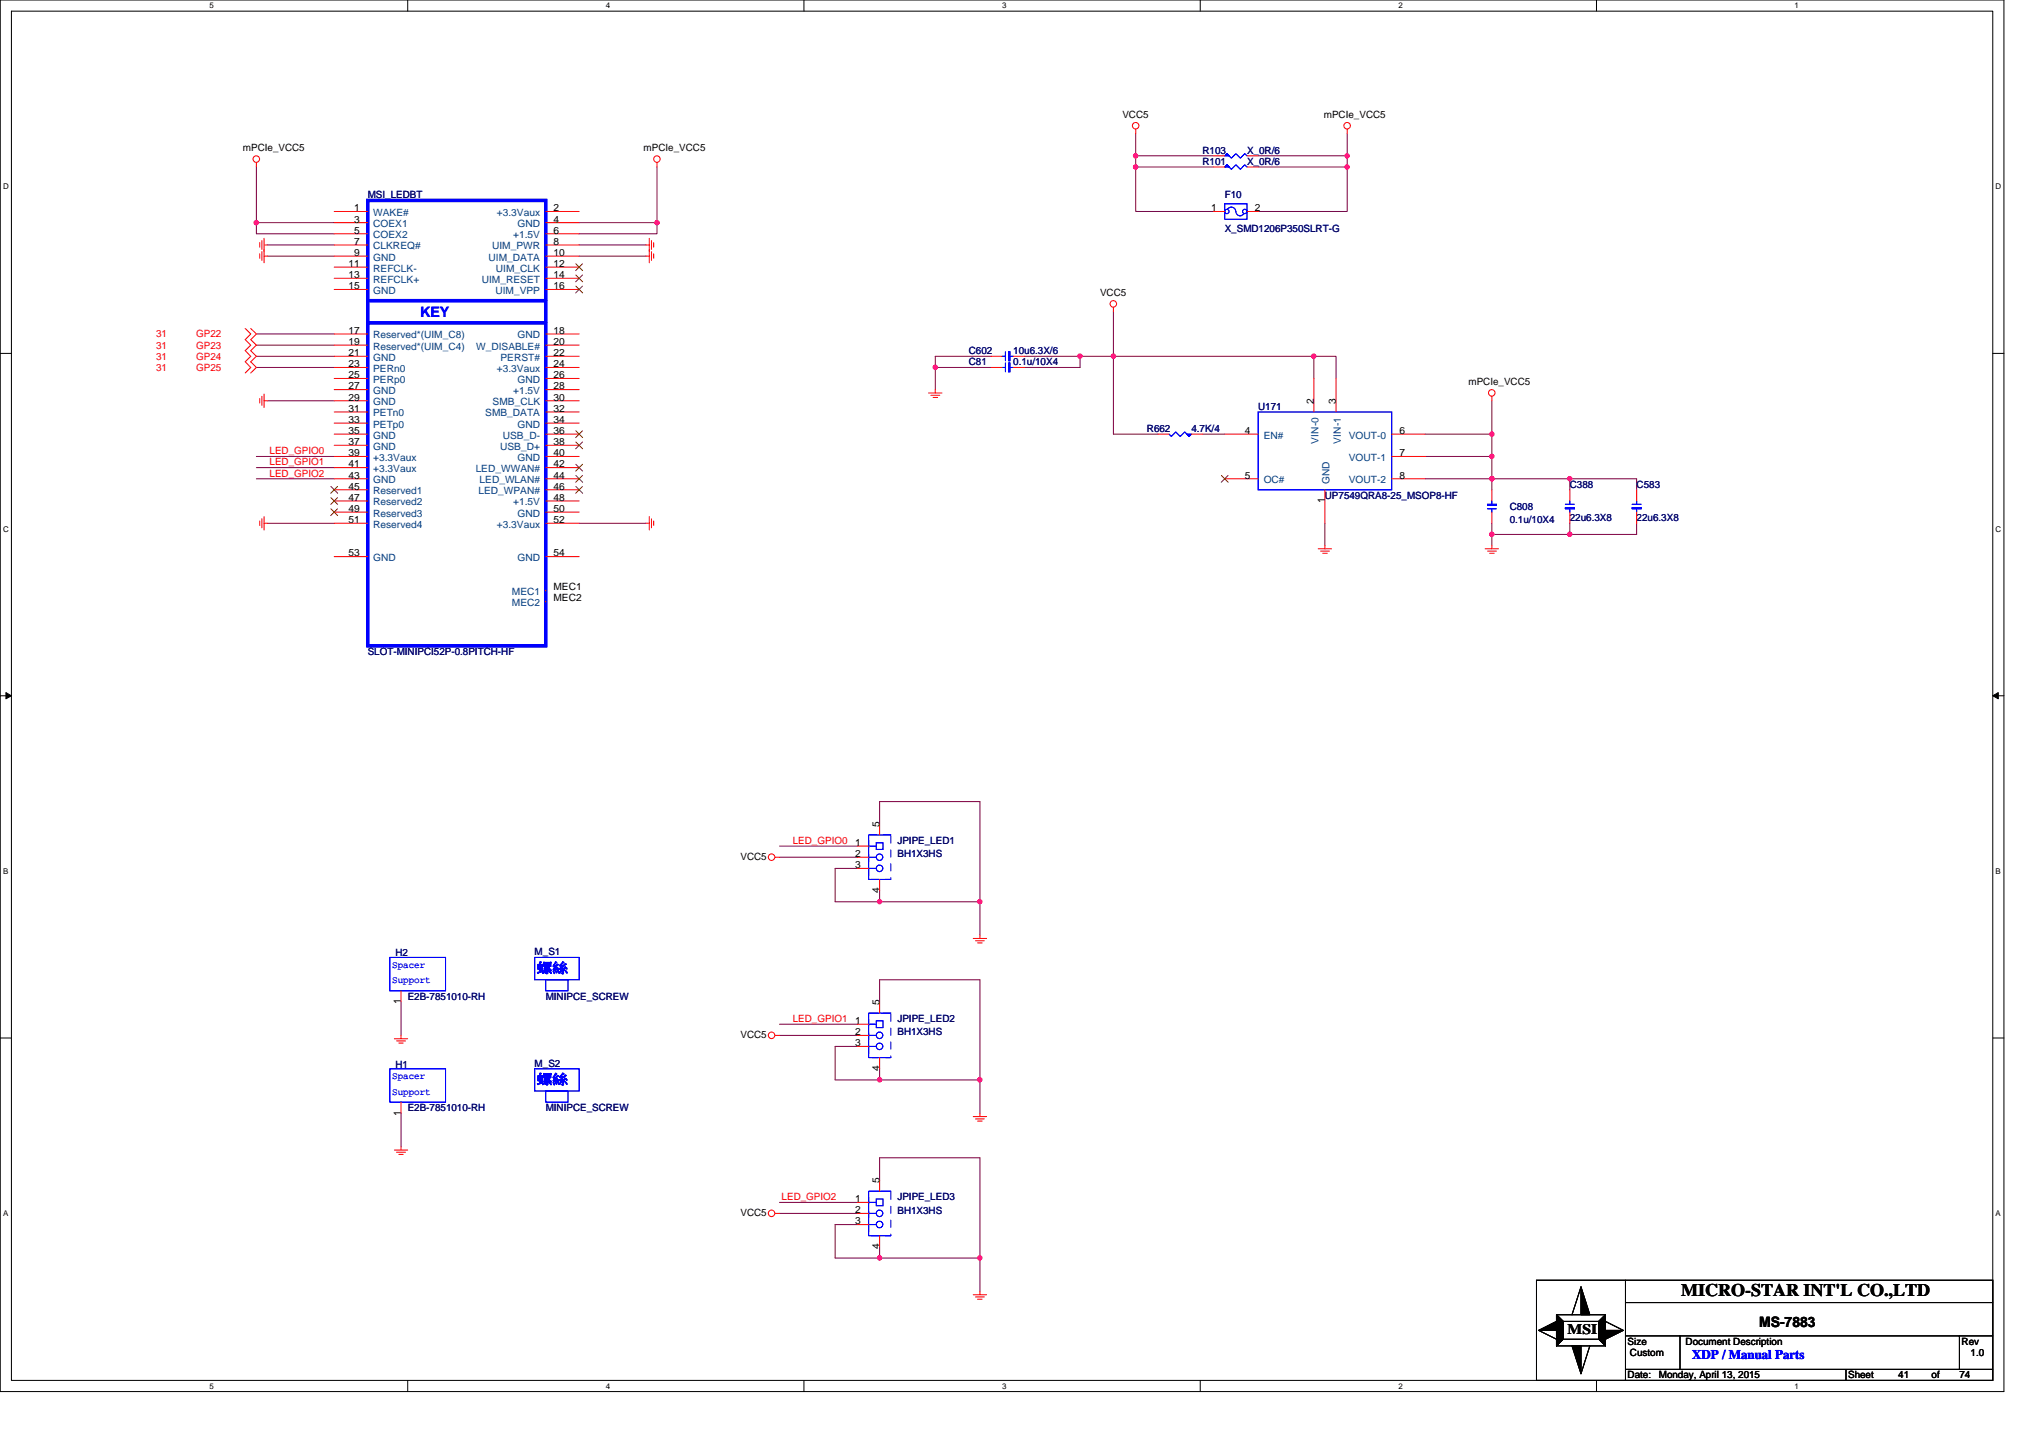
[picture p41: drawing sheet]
<svg xmlns="http://www.w3.org/2000/svg" width="297mm" height="210mm" viewBox="0 0 297 210" stroke-linecap="round" stroke-linejoin="round" font-family="sans-serif">
<defs><g id="words">
<text font-size="2.6" x="245.5" y="189.3">MICRO-STAR INT'L CO.,LTD</text>
<text font-size="2.1" fill="#00f" x="61.3" y="46.3">KEY</text>
<g font-size="2.1">
<text x="228.9" y="194.9">MSI</text>
<text x="256.9" y="193.8">MS-7883</text>
</g>
<g font-size="1.9" fill="#00f">
<text x="78.4" y="141.9">螺絲</text>
<text x="78.4" y="158.2">螺絲</text>
<text x="247.1" y="198.5">XDP / Manual Parts</text>
</g>
<g font-size="1.5">
<text x="163.9" y="17.3">VCC5</text>
<text x="193.3" y="17.3">mPCIe_VCC5</text>
<text x="35.5" y="22.1">mPCIe_VCC5</text>
<text x="94" y="22.1">mPCIe_VCC5</text>
<text x="51.7" y="30.9">1</text>
<text x="51.7" y="32.5">3</text>
<text x="51.7" y="34.1">5</text>
<text x="51.7" y="35.8">7</text>
<text x="80.8" y="30.9">2</text>
<text x="80.8" y="32.5">4</text>
<text x="80.8" y="34.1">6</text>
<text x="80.8" y="35.8">8</text>
<text x="176.9" y="30.9">1</text>
<text x="183.3" y="30.9">2</text>
<text x="50.9" y="39">11</text>
<text x="50.9" y="40.6">13</text>
<text x="51.7" y="37.4">9</text>
<text x="80.8" y="37.4">10</text>
<text x="80.8" y="39">12</text>
<text x="80.8" y="40.6">14</text>
<text x="50.9" y="42.2">15</text>
<text x="80.8" y="42.2">16</text>
<text x="160.7" y="43.3">VCC5</text>
<text x="50.9" y="48.7">17</text>
<text x="50.9" y="50.4">19</text>
<text x="50.9" y="52">21</text>
<text x="50.9" y="53.6">23</text>
<text x="80.8" y="50.4">20</text>
<text x="80.8" y="52">22</text>
<text x="80.8" y="53.6">24</text>
<text x="80.8" y="48.7">18</text>
<text x="50.9" y="55.2">25</text>
<text x="50.9" y="56.9">27</text>
<text x="50.9" y="58.5">29</text>
<text x="80.8" y="55.2">26</text>
<text x="80.8" y="58.5">30</text>
<text x="80.8" y="56.9">28</text>
<text x="191.9" y="59" transform="rotate(-90 191.9 59)">2</text>
<text x="195.1" y="59" transform="rotate(-90 195.1 59)">3</text>
<text x="214.5" y="56.3">mPCIe_VCC5</text>
<text x="50.9" y="60.1">31</text>
<text x="50.9" y="61.8">33</text>
<text x="50.9" y="63.4">35</text>
<text x="50.9" y="65">37</text>
<text x="80.8" y="65">38</text>
<text x="80.8" y="63.4">36</text>
<text x="80.8" y="60.1">32</text>
<text x="80.8" y="61.8">34</text>
<text x="181.8" y="63.4">4</text>
<text x="204.4" y="63.4">6</text>
<text x="50.9" y="66.6">39</text>
<text x="50.9" y="68.3">41</text>
<text x="50.9" y="69.9">43</text>
<text x="50.9" y="71.5">45</text>
<text x="80.8" y="69.9">44</text>
<text x="80.8" y="71.5">46</text>
<text x="80.8" y="68.3">42</text>
<text x="80.8" y="66.6">40</text>
<text x="181.8" y="69.9">5</text>
<text x="204.4" y="66.6">7</text>
<text x="204.4" y="69.9">8</text>
<text x="50.9" y="73.1">47</text>
<text x="50.9" y="74.8">49</text>
<text x="50.9" y="76.4">51</text>
<text x="80.8" y="76.4">52</text>
<text x="80.8" y="74.8">50</text>
<text x="80.8" y="73.1">48</text>
<text x="193.5" y="73.5" transform="rotate(-90 193.5 73.5)">1</text>
<text x="50.9" y="81.3">53</text>
<text x="80.8" y="81.3">54</text>
<text x="80.8" y="86.1">MEC1</text>
<text x="80.8" y="87.8">MEC2</text>
<text x="108.1" y="125.5">VCC5</text>
<text x="124.9" y="123.5">1</text>
<text x="124.9" y="125.2">2</text>
<text x="128.4" y="120.8" transform="rotate(-90 128.4 120.8)">5</text>
<text x="124.9" y="126.8">3</text>
<text x="128.4" y="130.4" transform="rotate(-90 128.4 130.4)">4</text>
<text x="58.5" y="146.6" transform="rotate(-90 58.5 146.6)">1</text>
<text x="124.9" y="149.5">1</text>
<text x="128.4" y="146.8" transform="rotate(-90 128.4 146.8)">5</text>
<text x="108.1" y="151.5">VCC5</text>
<text x="124.9" y="152.8">3</text>
<text x="124.9" y="151.2">2</text>
<text x="128.4" y="156.4" transform="rotate(-90 128.4 156.4)">4</text>
<text x="58.5" y="162.9" transform="rotate(-90 58.5 162.9)">1</text>
<text x="128.4" y="172.8" transform="rotate(-90 128.4 172.8)">5</text>
<text x="108.1" y="177.5">VCC5</text>
<text x="124.9" y="175.6">1</text>
<text x="124.9" y="178.8">3</text>
<text x="124.9" y="177.2">2</text>
<text x="128.4" y="182.4" transform="rotate(-90 128.4 182.4)">4</text>
<text x="237.7" y="196.4">Size</text>
<text x="246.2" y="196.4">Document Description</text>
<text x="286.5" y="196.4">Rev</text>
<text x="237.7" y="201.3">Date:</text>
<text x="238" y="198">Custom</text>
<text x="242.2" y="201.3">Monday, April 13, 2015</text>
<text x="269.9" y="201.3">Sheet</text>
<text x="277.2" y="201.3">41</text>
<text x="282.1" y="201.3">of</text>
<text x="286.1" y="201.3">74</text>
<text x="287.8" y="198">1.0</text>
</g>
<g font-size="1.5" fill="#000080">
<text x="175.6" y="22.5">R103</text>
<text x="182.1" y="22.5">X_0R/6</text>
<text x="53.7" y="29">MSI_LEDBT</text>
<text x="175.6" y="24.1">R101</text>
<text x="178.9" y="29">F10</text>
<text x="182.1" y="24.1">X_0R/6</text>
<text x="178.9" y="33.8">X_SMD1206P350SLRT-G</text>
<text x="141.5" y="51.7">C602</text>
<text x="141.5" y="53.3">C81</text>
<text x="148" y="51.7">10u6.3X/6</text>
<text x="148" y="53.3">0.1u/10X4</text>
<text x="183.7" y="59.8">U171</text>
<text x="167.5" y="63.1">R662</text>
<text x="174" y="63.1">4.7K/4</text>
<text x="229.3" y="71.2">C388</text>
<text x="239" y="71.2">C583</text>
<text x="193.5" y="72.8">UP7549QRA8-25_MSOP8-HF</text>
<text x="220.5" y="74.5">C808</text>
<text x="220.5" y="76.4">0.1u/10X4</text>
<text x="229.3" y="76.1">22u6.3X8</text>
<text x="239" y="76.1">22u6.3X8</text>
<text x="53.7" y="95.6">SLOT-MINIPCI52P-0.8PITCH-HF</text>
<text x="131.1" y="123.2">JPIPE_LED1</text>
<text x="131.1" y="125.2">BH1X3HS</text>
<text x="57.8" y="139.7">H2</text>
<text x="78.1" y="139.5">M_S1</text>
<text x="59.5" y="146">E2B-7851010-RH</text>
<text x="79.7" y="146">MINIPCE_SCREW</text>
<text x="131.1" y="149.2">JPIPE_LED2</text>
<text x="57.8" y="155.9">H1</text>
<text x="78.1" y="155.7">M_S2</text>
<text x="131.1" y="151.2">BH1X3HS</text>
<text x="59.5" y="162.2">E2B-7851010-RH</text>
<text x="79.7" y="162.2">MINIPCE_SCREW</text>
<text x="131.1" y="175.3">JPIPE_LED3</text>
<text x="131.1" y="177.2">BH1X3HS</text>
</g>
<g font-size="1.5" fill="#004080">
<text x="54.5" y="31.5">WAKE#</text>
<text x="54.5" y="33.2">COEX1</text>
<text x="54.5" y="34.8">COEX2</text>
<text x="72.6" y="31.5">+3.3Vaux</text>
<text x="74.9" y="34.8">+1.5V</text>
<text x="75.6" y="33.2">GND</text>
<text x="54.5" y="36.4">CLKREQ#</text>
<text x="54.5" y="38.1">GND</text>
<text x="54.5" y="39.7">REFCLK-</text>
<text x="54.5" y="41.3">REFCLK+</text>
<text x="70.4" y="41.3">UIM_RESET</text>
<text x="71.3" y="38.1">UIM_DATA</text>
<text x="71.9" y="36.4">UIM_PWR</text>
<text x="72.4" y="39.7">UIM_CLK</text>
<text x="54.5" y="42.9">GND</text>
<text x="72.3" y="42.9">UIM_VPP</text>
<text x="54.5" y="49.4">Reserved*(UIM_C8)</text>
<text x="54.5" y="51.1">Reserved*(UIM_C4)</text>
<text x="54.5" y="52.7">GND</text>
<text x="69.5" y="51.1">W_DISABLE#</text>
<text x="73.1" y="52.7">PERST#</text>
<text x="75.6" y="49.4">GND</text>
<text x="54.5" y="54.3">PERn0</text>
<text x="54.5" y="55.9">PERp0</text>
<text x="54.5" y="57.6">GND</text>
<text x="54.5" y="59.2">GND</text>
<text x="71.9" y="59.2">SMB_CLK</text>
<text x="72.6" y="54.3">+3.3Vaux</text>
<text x="74.9" y="57.6">+1.5V</text>
<text x="75.6" y="55.9">GND</text>
<text x="54.5" y="60.8">PETn0</text>
<text x="54.5" y="62.4">PETp0</text>
<text x="54.5" y="64.1">GND</text>
<text x="54.5" y="65.7">GND</text>
<text x="70.9" y="60.8">SMB_DATA</text>
<text x="73" y="65.7">USB_D+</text>
<text x="73.4" y="64.1">USB_D-</text>
<text x="75.6" y="62.4">GND</text>
<text x="184.5" y="64.1">EN#</text>
<text x="192.5" y="64.8" transform="rotate(-90 192.5 64.8)">VIN-0</text>
<text x="195.8" y="64.8" transform="rotate(-90 195.8 64.8)">VIN-1</text>
<text x="197" y="64.1">VOUT-0</text>
<text x="54.5" y="67.3">+3.3Vaux</text>
<text x="54.5" y="68.9">+3.3Vaux</text>
<text x="54.5" y="70.6">GND</text>
<text x="69.5" y="68.9">LED_WWAN#</text>
<text x="70" y="70.6">LED_WLAN#</text>
<text x="75.6" y="67.3">GND</text>
<text x="184.5" y="70.6">OC#</text>
<text x="194.2" y="70.7" transform="rotate(-90 194.2 70.7)">GND</text>
<text x="197" y="67.3">VOUT-1</text>
<text x="197" y="70.6">VOUT-2</text>
<text x="54.5" y="72.2">Reserved1</text>
<text x="54.5" y="73.8">Reserved2</text>
<text x="54.5" y="75.4">Reserved3</text>
<text x="54.5" y="77.1">Reserved4</text>
<text x="69.9" y="72.2">LED_WPAN#</text>
<text x="72.6" y="77.1">+3.3Vaux</text>
<text x="74.9" y="73.8">+1.5V</text>
<text x="75.6" y="75.4">GND</text>
<text x="54.5" y="81.9">GND</text>
<text x="75.6" y="81.9">GND</text>
<text x="74.8" y="86.8">MEC1</text>
<text x="74.8" y="88.4">MEC2</text>
</g>
<g font-size="1.5" fill="#f00">
<text x="22.8" y="50.9">31</text>
<text x="22.8" y="52.5">31</text>
<text x="22.8" y="49.3">31</text>
<text x="28.7" y="50.9">GP23</text>
<text x="28.7" y="52.5">GP24</text>
<text x="28.7" y="49.3">GP22</text>
<text x="22.8" y="54.1">31</text>
<text x="28.7" y="54.1">GP25</text>
<text x="39.4" y="69.6">LED_GPIO2</text>
<text x="39.4" y="68">LED_GPIO1</text>
<text x="39.4" y="66.3">LED_GPIO0</text>
<text x="115.8" y="123.2">LED_GPIO0</text>
<text x="115.8" y="149.2">LED_GPIO1</text>
<text x="114.1" y="175.3">LED_GPIO2</text>
</g>
<g font-size="1.5" fill="#00f">
<text x="57.3" y="141.3">Spacer</text>
<text x="57.3" y="143.6">Support</text>
<text x="57.3" y="157.5">Spacer</text>
<text x="57.3" y="159.8">Support</text>
</g>
<g font-size="1.2">
<text x="30.6" y="1.2">5</text>
<text x="88.5" y="1.2">4</text>
<text x="146.3" y="1.2">3</text>
<text x="204.2" y="1.2">2</text>
<text x="262.1" y="1.2">1</text>
<text x=".5" y="27.6">D</text>
<text x="291.4" y="27.6">D</text>
<text x=".5" y="77.6">C</text>
<text x="291.4" y="77.6">C</text>
<text x=".5" y="127.6">B</text>
<text x="291.4" y="127.6">B</text>
<text x=".5" y="177.6">A</text>
<text x="291.4" y="177.6">A</text>
<text x="30.6" y="202.8">5</text>
<text x="88.5" y="202.8">4</text>
<text x="146.3" y="202.8">3</text>
<text x="204.2" y="202.8">2</text>
<text x="262.1" y="202.8">1</text>
</g>
</g></defs>
<path d="M0 0h292.6v203.2h-292.6zM1.7 1.6h289.3v200h-289.3z" fill="none" stroke="#000" stroke-width=".15"/>
<g fill="#fff">
<path d="M30.6 .2h.6v1.3h-.6z"/>
<path d="M30.6 201.8h.6v1.3h-.6z"/>
</g>
<path d="M59.5 0v1.6M59.5 201.6v1.6" fill="none" stroke="#000" stroke-width=".15"/>
<g fill="#fff">
<path d="M88.5 .2h.6v1.3h-.6z"/>
<path d="M88.5 201.8h.6v1.3h-.6z"/>
</g>
<path d="M117.4 0v1.6M117.4 201.6v1.6" fill="none" stroke="#000" stroke-width=".15"/>
<g fill="#fff">
<path d="M146.3 .2h.7v1.3h-.7z"/>
<path d="M146.3 201.8h.7v1.3h-.7z"/>
</g>
<path d="M175.3 0v1.6M175.3 201.6v1.6" fill="none" stroke="#000" stroke-width=".15"/>
<g fill="#fff">
<path d="M204.2 .2h.6v1.3h-.6z"/>
<path d="M204.2 201.8h.6v1.3h-.6z"/>
</g>
<path d="M233.1 0v1.6M233.1 201.6v1.6" fill="none" stroke="#000" stroke-width=".15"/>
<g fill="#fff">
<path d="M262.1 .2h.6v1.3h-.6z"/>
<path d="M262.1 201.8h.6v1.3h-.6z"/>
<path d="M.5 26.6h.8v1.3h-.8z"/>
<path d="M291.4 26.6h.9v1.3h-.9z"/>
<path d="M.5 76.6h.8v1.3h-.8z"/>
<path d="M291.4 76.6h.9v1.3h-.9z"/>
</g>
<path d="M0 51.6h1.7M291 51.6h1.6" fill="none" stroke="#000" stroke-width=".15"/>
<g fill="#fff">
<path d="M.5 126.6h.7v1.3h-.7z"/>
<path d="M291.4 126.6h.8v1.3h-.8z"/>
</g>
<path d="M0 101.6h1.7M291 101.6h1.6" fill="none" stroke="#000" stroke-width=".15"/>
<path d="M.9 101.1l.8 .5-.8 .4zM291 101.6l.8-.5v.9z" fill="#000" stroke="#000" stroke-width=".15"/>
<g fill="#fff">
<path d="M.5 176.6h.7v1.2h-.7z"/>
<path d="M291.4 176.6h.8v1.2h-.8z"/>
</g>
<g fill="none" stroke="#000" stroke-width=".15">
<path d="M0 151.6h1.7M291 151.6h1.6M224.4 186.9h66.6v14.7h-66.6zM224.7 194.3l2.6 1.3M227.3 192h7.2v4.5h-7.2zM227.3 192l1 1M228.3 193h5.2v2.6h-5.2zM228.3 195.6l-1 .9M230.9 187.9l-1.3 4.1M232.2 196.5l-1.3 4.1M233.5 195.6l1 .9M234.5 193l2.6 1.3"/>
<path d="M234.5 192l-1 1M237.4 190.2h53.6M237.4 186.9v14.7M237.4 200h53.6M237.4 195.1h53.6M245.3 195.1v4.9M269.6 200v1.6M286.1 195.1v4.9"/>
</g>
<g fill="none" stroke="#800040" stroke-width=".15">
<path d="M165.9 19.5v3.3M196.7 19.5v3.3M37.4 24.4v8.1M37.4 32.5h11.4M37.4 32.5v1.6h11.4M39 35.8h9.8M39 37.4h9.8M84.6 32.5h11.3M84.6 35.8h9.7M84.6 37.4h9.7M95.9 24.4v8.1M95.9 32.5v1.6h-11.3"/>
<path d="M165.9 24.4v6.5h11.3M165.9 22.8v1.6h11.3M165.9 22.8h11.3M183.7 22.8h13M196.7 22.8v1.6h-13M196.7 24.4v6.5h-13M37.4 50.4h11.4M37.4 52h11.4M37.4 53.7h11.4M37.4 48.8h11.4M39 58.5h9.8M136.6 53.7v3.2"/>
<path d="M144.7 52h-8.1v1.7h8.1M149.6 52h8.1M157.7 52v1.7h-8.1M157.7 52h4.9M162.6 52h29.3M162.6 52v11.4h6.5M162.6 45.5v6.5M191.9 52h3.2v3.3M191.9 52v3.3M217.9 58.5v4.9M37.4 69.9h11.4M37.4 68.3h11.4"/>
<path d="M37.4 66.7h11.4M39 76.4h9.8M84.6 76.4h9.7M175.6 63.4h3.3M193.5 76.4v3.3M208.1 69.9h9.8M208.1 63.4h9.8M208.1 66.7h9.8M217.9 69.9h11.4M217.9 78h11.4M217.9 69.9v1.6M217.9 78v1.7"/>
<path d="M217.9 63.4v3.3M217.9 66.7v3.2M217.9 76.4v1.6M229.3 76.4v1.6M229.3 69.9h9.7v1.6M229.3 69.9v1.6M239 76.4v1.6h-9.7M113.8 125.2h11.4M113.8 123.5h11.4M125.2 126.8h-3.2v4.9h6.5M128.5 120.3v-3.2h14.6v14.6M128.5 130v1.7"/>
<path d="M128.5 131.7h14.6M143.1 131.7v4.8M58.6 146.3v4.9M113.8 151.2h11.4M113.8 149.6h11.4M125.2 152.8h-3.2v4.9h6.5M128.5 146.3v-3.2h14.6v14.6M128.5 156.1v1.6M128.5 157.7h14.6M143.1 157.7v4.9M58.6 162.6v4.8M113.8 177.2h11.4"/>
<path d="M113.8 175.6h11.4M125.2 178.8h-3.2v4.9h6.5M128.5 172.3v-3.2h14.6v14.6M128.5 182.1v1.6M128.5 183.7h14.6M143.1 183.7v4.9"/>
</g>
<g fill="#f0f" stroke="#f0f" stroke-width=".15">
<circle cx="37.4" cy="32.5" r=".32"/>
<circle cx="95.9" cy="32.5" r=".32"/>
<circle cx="143.1" cy="131.7" r=".31"/>
<circle cx="128.5" cy="131.7" r=".31"/>
<circle cx="128.5" cy="157.7" r=".32"/>
<circle cx="143.1" cy="157.7" r=".32"/>
<circle cx="128.5" cy="183.7" r=".32"/>
<circle cx="143.1" cy="183.7" r=".32"/>
<circle cx="191.8" cy="52" r=".32"/>
<circle cx="217.9" cy="69.9" r=".32"/>
<circle cx="217.9" cy="63.4" r=".32"/>
<circle cx="162.6" cy="52" r=".32"/>
<circle cx="217.9" cy="66.6" r=".31"/>
<circle cx="157.7" cy="52" r=".32"/>
<circle cx="136.6" cy="53.6" r=".32"/>
<circle cx="229.2" cy="69.9" r=".32"/>
<circle cx="229.2" cy="78" r=".32"/>
<circle cx="165.8" cy="24.4" r=".32"/>
<circle cx="196.7" cy="24.4" r=".32"/>
<circle cx="217.9" cy="78" r=".32"/>
<circle cx="165.8" cy="22.8" r=".32"/>
<circle cx="196.7" cy="22.8" r=".32"/>
</g>
<g fill="none" stroke="#f00" stroke-width=".15">
<path d="M165.9 18.9v.6M196.7 18.9v.6M37.4 23.7v.7M37.9 35.4v.7M37.9 37.1v.6M38.2 35.1v1.3M38.2 36.7v1.3M38.6 35.8h.4M38.6 37.4h.4M38.6 34.8v1.9M38.6 36.4v2M48.8 30.9h4.9"/>
<path d="M48.8 32.5h4.9M48.8 34.1h4.9M48.8 35.8h4.9M48.8 37.4h4.9M48.8 39h4.9M79.7 30.9h4.9M79.7 32.5h4.9M79.7 34.1h4.9M79.7 35.8h4.9M79.7 37.4h4.9M79.7 39h4.9M94.3 35.8h.5"/>
<path d="M94.3 37.4h.5M94.8 34.8v1.9M94.8 36.4v2M95.1 35.1v1.3M95.1 36.7v1.3M95.5 35.4v.7M95.5 37.1v.6M95.9 23.7v.7M177.2 30.9h1.7M177.2 24.4h1.7M177.2 22.8h1.7M182.1 30.9h1.6"/>
<path d="M182.1 24.4h1.6M182.1 22.8h1.6M35.8 48l.8 .8-.8 .8 .8 .8-.8 .8 .8 .8-.8 .8 .8 .9-.8 .8M36.6 48l.8 .8-.8 .8 .8 .8-.8 .8 .8 .8-.8 .8 .8 .9-.8 .8M37.9 58.2v.6M38.2 57.9v1.3M38.6 58.5h.4M38.6 57.6v1.9M48.8 40.6h4.9M48.8 42.3h4.9M48.8 48.8h4.9M48.8 50.4h4.9"/>
<path d="M48.8 52h4.9M48.8 53.7h4.9M48.8 55.3h4.9M48.8 56.9h4.9M48.8 58.5h4.9M79.7 40.6h4.9M79.7 42.3h4.9M79.7 48.8h4.9M79.7 50.4h4.9M79.7 52h4.9M79.7 53.7h4.9M79.7 55.3h4.9"/>
<path d="M79.7 56.9h4.9M79.7 58.5h4.9M135.6 57.4h2M136 57.7h1.2M136.3 58h.6M136.6 56.9v.5M144.7 52h1.6M144.7 53.7h1.6M148 52h1.6M148 53.7h1.6M162.6 44.9v.6M191.9 55.3v4.9"/>
<path d="M195.1 55.3v4.9M217.9 57.9v.6M37.9 76.1v.6M38.2 75.8v1.3M38.6 76.4h.4M38.6 75.4v2M48.8 60.2h4.9M48.8 61.8h4.9M48.8 63.4h4.9M48.8 65h4.9M48.8 66.7h4.9M48.8 68.3h4.9"/>
<path d="M48.8 69.9h4.9M48.8 71.5h4.9M48.8 73.2h4.9M48.8 74.8h4.9M48.8 76.4h4.9M79.7 60.2h4.9M79.7 61.8h4.9M79.7 63.4h4.9M79.7 65h4.9M79.7 66.7h4.9M79.7 68.3h4.9M79.7 69.9h4.9"/>
<path d="M79.7 71.5h4.9M79.7 73.2h4.9M79.7 74.8h4.9M79.7 76.4h4.9M94.3 76.4h.5M94.8 75.4v2M95.1 75.8v1.3M95.5 76.1v.6M169.1 63.4h1.6M174 63.4h1.6M178.9 63.4h4.8M178.9 69.9h4.8"/>
<path d="M193.5 79.7v.4M193.5 71.5v4.9M203.2 63.4h4.9M203.2 66.7h4.9M203.2 69.9h4.9M217.9 71.5v1.7M217.9 74.8v1.6M217.9 79.7v.4M229.3 71.5v1.7M229.3 74.8v1.6M239 71.5v1.7M239 74.8v1.6"/>
<path d="M48.8 81.3h4.9M79.7 86.2h.1M79.7 87.8h.1M79.7 81.3h4.9M192.5 80.1h2M192.8 80.5h1.3M193.2 80.8h.6M216.9 80.1h1.9M217.2 80.5h1.3M217.5 80.8h.7M113.2 125.2h.6M125.2 123.5h1.6"/>
<path d="M125.2 126.8h1.6M125.2 125.2h1.6M128.5 120.3v1.6M128.5 128.4v1.6M142.1 137h2M142.4 137.4h1.3M142.8 137.7h.6M143.1 136.5v.5M57.6 151.7h1.9M57.9 152h1.3M58.2 152.3h.7M58.6 151.2v.5"/>
<path d="M58.6 144.7v1.6M113.2 151.2h.6M125.2 149.6h1.6M125.2 152.8h1.6M125.2 151.2h1.6M128.5 146.3v1.6M128.5 154.4v1.7M57.6 167.9h1.9M57.9 168.3h1.3M58.2 168.6h.7M58.6 167.4v.5M58.6 160.9v1.7"/>
<path d="M113.2 177.2h.6M125.2 175.6h1.6M125.2 178.8h1.6M125.2 177.2h1.6M128.5 172.3v1.6M142.1 163h2M142.4 163.4h1.3M142.8 163.7h.6M143.1 162.6v.4M128.5 180.4v1.7M142.1 189.1h2M142.4 189.4h1.3"/>
<path d="M142.8 189.7h.6M143.1 188.6v.5"/>
<circle cx="165.8" cy="18.4" r=".48"/>
<circle cx="196.7" cy="18.4" r=".48"/>
<circle cx="37.4" cy="23.2" r=".48"/>
<circle cx="95.9" cy="23.2" r=".48"/>
<circle cx="162.6" cy="44.4" r=".48"/>
<circle cx="217.9" cy="57.4" r=".48"/>
<circle cx="112.7" cy="125.2" r=".48"/>
<circle cx="112.7" cy="151.2" r=".48"/>
<circle cx="112.7" cy="177.2" r=".48"/>
</g>
<g fill="#000" stroke="#000" stroke-width=".15">
<path d="M224.7 194.3l2.6-1.3v1.3zM230.9 187.9l1.3 4.1h-1.3zM234.5 194.3h2.6l-2.6 1.3zM229.6 196.5h1.3v4.1z"/>
<path d="M227.3 192l1 1v2.6l-1 .9z" fill-rule="evenodd"/>
<path d="M227.3 192l1 1v2.6l-1 .9z" fill-rule="evenodd"/>
<path d="M227.3 192l1 1v2.6l-1 .9z" fill-rule="evenodd"/>
<path d="M234.5 192v4.5l-1-.9v-2.6z" fill-rule="evenodd"/>
<path d="M234.5 192v4.5l-1-.9v-2.6z" fill-rule="evenodd"/>
<path d="M234.5 192v4.5l-1-.9v-2.6z" fill-rule="evenodd"/>
</g>
<g fill="none" stroke="#00f" stroke-width=".15">
<path d="M178.9 24.4l.3-.3 .6 .6 .7-.6 .6 .6 .7-.6 .3 .3M178.9 29.8h3.2v2.2h-3.2zM178.9 22.8l.3-.4 .6 .7 .7-.7 .6 .7 .7-.7 .3 .4M179.3 30.5a.65 .65 0 0 1 .7-.2 .65 .65 0 0 1 .5 .6M180.5 30.9a.62 .62 0 0 0 .5 .6 .62 .62 0 0 0 .7-.3M146.3 52h.5M146.3 53.7h.5M146.8 51.4v1.3M146.8 53v1.3M147.3 51.4h.2v1.3h-.2zM147.3 53h.2v1.3h-.2zM147.5 52h.5"/>
<path d="M147.5 53.7h.5M170.7 63.4l.4 .3 .6-.6 .7 .6 .6-.6 .6 .6 .4-.3M183.7 60.2h19.5v11.3h-19.5zM217.2 73.6h1.3v.2h-1.3zM217.2 74.3h1.3M217.9 73.2v.4M217.9 74.3v.5M228.6 74.1h1.3v.2h-1.3zM228.6 73.6h1.3M229.3 74.3v.5M229.3 73.2v.4M238.4 73.6h1.3"/>
<path d="M238.4 74.1h1.3v.2h-1.3zM239 74.3v.5M239 73.2v.4M56.9 139.8h8.2v4.9h-8.2zM78.1 139.8h6.5v3.3h-6.5zM126.8 123.5h1.2M126.8 126.8h1.2M126.8 125.2h1.2M128 123.1h.9v.9h-.9zM130.1 121.9h-3.3v6.5h3.3M56.9 156.1h8.2v4.8h-8.2zM78.1 156.1h6.5v3.2h-6.5z"/>
<path d="M79.7 159.3h3.2v1.6h-3.2zM79.7 143.1h3.2v1.6h-3.2zM126.8 149.6h1.2M126.8 152.8h1.2M126.8 151.2h1.2M128 149.1h.9v1h-.9zM130.1 147.9h-3.3v6.5h3.3M126.8 175.6h1.2M126.8 178.8h1.2M126.8 177.2h1.2M128 175.1h.9v1h-.9zM130.1 173.9h-3.3v6.5h3.3"/>
<circle cx="179.2" cy="30.9" r=".32"/>
<circle cx="181.8" cy="30.9" r=".32"/>
<circle cx="128.4" cy="126.8" r=".48"/>
<circle cx="128.4" cy="125.2" r=".48"/>
<circle cx="128.4" cy="151.2" r=".48"/>
<circle cx="128.4" cy="152.8" r=".48"/>
<circle cx="128.4" cy="178.8" r=".48"/>
<circle cx="128.4" cy="177.2" r=".48"/>
</g>
<path d="M53.7 29.3h26v65h-26zM53.7 43.9h26M53.7 47.1h26" fill="none" stroke="#00f" stroke-width=".49"/>
<g fill="none" stroke="#804000" stroke-width=".15">
<path d="M84.1 38.5l1 1M85.1 38.5l-1 1M84.1 40.2l1 .9M84.1 41.8l1 1M85.1 40.2l-1 .9M85.1 41.8l-1 1M48.3 71l1 1M48.3 72.7l1 1M48.3 74.3l1 1M49.3 71l-1 1M49.3 72.7l-1 1M49.3 74.3l-1 1"/>
<path d="M84.1 62.9l1 1M84.1 64.5l1 1M84.1 67.8l1 1M84.1 69.4l1 1M84.1 71l1 1M85.1 62.9l-1 1M85.1 64.5l-1 1M85.1 67.8l-1 1M85.1 69.4l-1 1M85.1 71l-1 1M178.4 69.4l1 1M179.3 69.4l-1 1"/>
</g>
<g fill="#00f" stroke="#00f" stroke-width=".15">
<path d="M178.9 24.4l.3-.3 .3 .3-.3-.3 .3 .3z" fill-rule="evenodd"/>
<path d="M178.9 24.4l.3-.3 .3 .3-.3-.3 .3 .3z" fill-rule="evenodd"/>
<path d="M173.3 63.4h.7l-.4 .3z" fill-rule="evenodd"/>
<path d="M173.3 63.4h.7l-.4 .3z" fill-rule="evenodd"/>
<path d="M178.9 22.8l.3-.4 .3 .4-.3-.4 .3 .4z" fill-rule="evenodd"/>
<path d="M178.9 22.8l.3-.4 .3 .4-.3-.4 .3 .4z" fill-rule="evenodd"/>
</g>
<path d="M126.8 121.9h3.3v6.5h-3.3zM126.8 147.9h3.3v6.5h-3.3zM126.8 173.9h3.3v6.5h-3.3z" fill="none" stroke="#fff" stroke-width=".15" stroke-dasharray="1 1 1 1 1 1 1 1"/>
<path d="M126.8 121.9h3.3v6.5h-3.3zM126.8 147.9h3.3v6.5h-3.3zM126.8 173.9h3.3v6.5h-3.3z" fill="none" stroke="#00f" stroke-width=".15" stroke-dasharray="1 1 1 1 1 1 1 1"/>
<use href="#words"/>
</svg>
